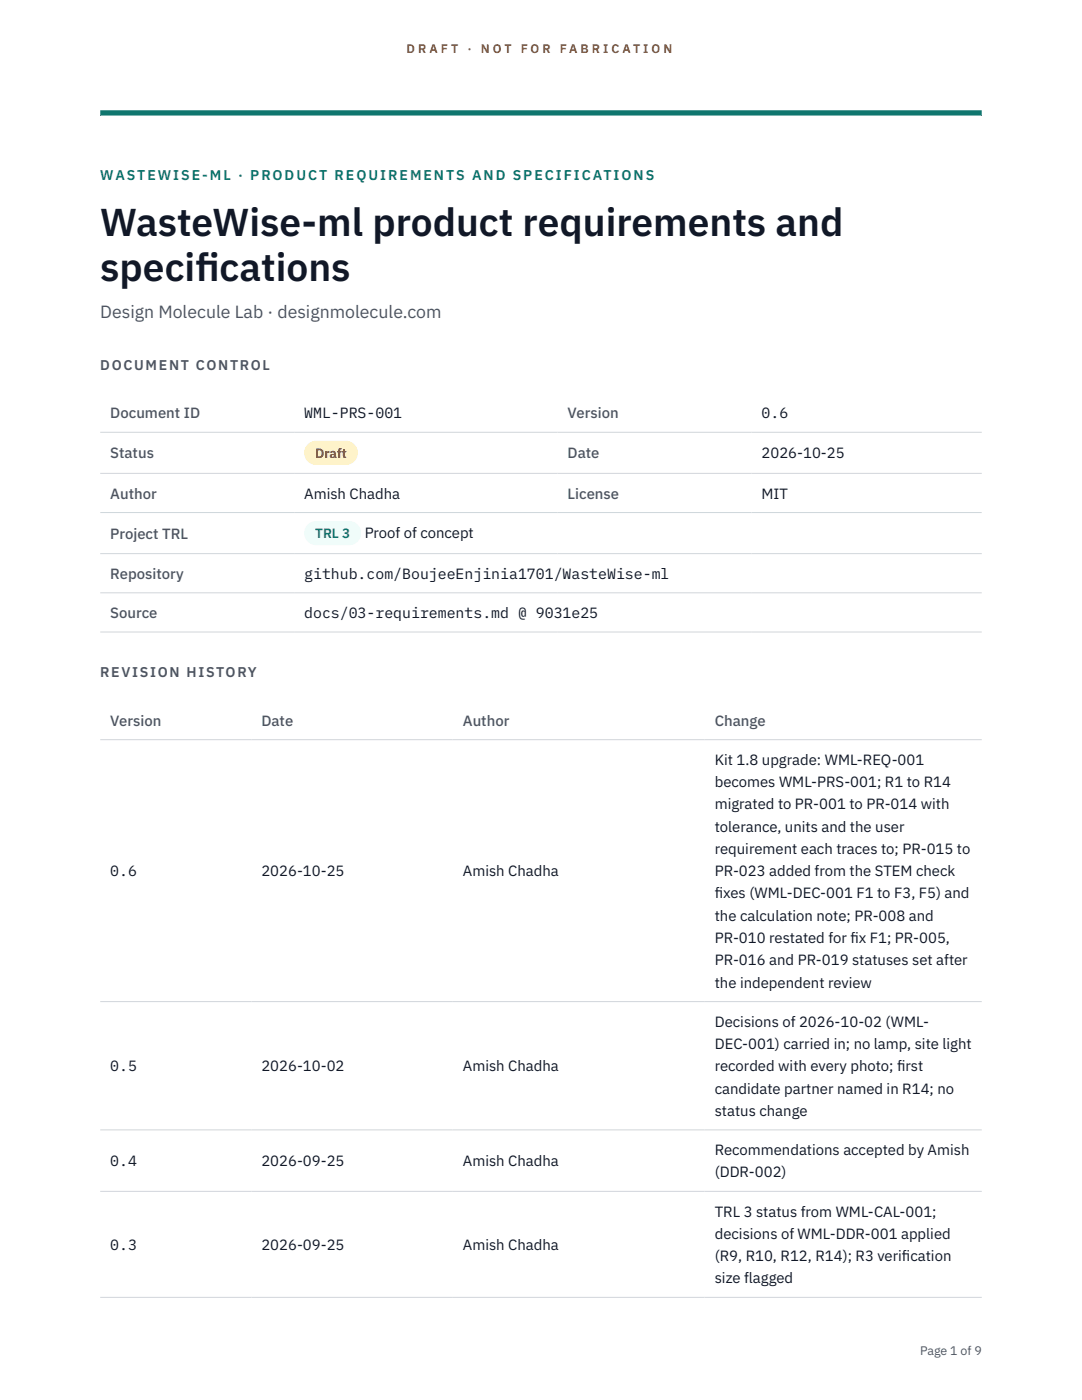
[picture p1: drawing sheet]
<svg xmlns="http://www.w3.org/2000/svg" width="216mm" height="279mm" viewBox="0 0 216 279" stroke-linecap="round" stroke-linejoin="round" font-family="sans-serif">
<defs><g id="words">
<g font-size="7.8" fill="#111827">
<text x="20" y="47.1">WasteWise-ml product requirements and</text>
<text x="20" y="56">specif</text>
<text x="39" y="56">ications</text>
</g>
<text font-size="3.5" fill="#4b5563" x="20" y="63.5">Design Molecule Lab · designmolecule.com</text>
<g font-size="3" fill="#4b5563">
<text x="22" y="83.5">Document ID</text>
<text x="113.3" y="83.5">Version</text>
<text x="22" y="91.5">Status</text>
<text x="113.3" y="91.5">Date</text>
<text x="22" y="99.5">Author</text>
<text x="113.3" y="99.5">License</text>
<text x="22" y="107.5">Project TRL</text>
<text x="22" y="115.5">Repository</text>
<text x="22" y="123.3">Source</text>
<text x="22" y="144.8">Version</text>
<text x="52.2" y="144.8">Date</text>
<text x="92.4" y="144.8">Author</text>
<text x="142.6" y="144.8">Change</text>
</g>
<g font-size="3" fill="#111827">
<text x="60.7" y="83.5">WML-PRS-001</text>
<text x="152" y="83.5">0.6</text>
<text x="152" y="91.5">2026-10-25</text>
<text x="60.7" y="99.5">Amish Chadha</text>
<text x="152" y="99.5">MIT</text>
<text x="72.8" y="107.4">Proof of concept</text>
<text x="60.7" y="115.5">github.com/BoujeeEnjinia1701/WasteWise-ml</text>
<text x="60.7" y="123.3">docs/03-requirements.md @ 9031e25</text>
<text x="142.6" y="152.6">Kit 1.8 upgrade: WML-REQ-001</text>
<text x="142.6" y="157.1">becomes WML-PRS-001; R1 to R14</text>
<text x="142.6" y="161.5">migrated to PR-001 to PR-014 with</text>
<text x="142.6" y="166">tolerance, units and the user</text>
<text x="142.6" y="170.4">requirement each traces to; PR-015 to</text>
<text x="22" y="174.9">0.6</text>
<text x="52.2" y="174.9">2026-10-25</text>
<text x="92.4" y="174.9">Amish Chadha</text>
<text x="142.6" y="174.9">PR-023 added from the STEM check</text>
<text x="142.6" y="179.3">f</text>
<text x="142.6" y="179.3">ixes (WML-DEC-001 F1 to F3, F5) and</text>
<text x="142.6" y="183.8">the calculation note; PR-008 and</text>
<text x="142.6" y="188.2">PR-010 restated for f</text>
<text x="169.7" y="188.2">ix F1; PR-005,</text>
<text x="142.6" y="192.6">PR-016 and PR-019 statuses set after</text>
<text x="142.6" y="197.1">the independent review</text>
<text x="142.6" y="204.9">Decisions of 2026-10-02 (WML-</text>
<text x="142.6" y="209.4">DEC-001) carried in; no lamp, site light</text>
<text x="22" y="213.8">0.5</text>
<text x="52.2" y="213.8">2026-10-02</text>
<text x="92.4" y="213.8">Amish Chadha</text>
<text x="142.6" y="213.8">recorded with every photo; f</text>
<text x="179" y="213.8">irst</text>
<text x="142.6" y="218.2">candidate partner named in R14; no</text>
<text x="142.6" y="222.7">status change</text>
<text x="22" y="232.7">0.4</text>
<text x="52.2" y="232.7">2026-09-25</text>
<text x="92.4" y="232.7">Amish Chadha</text>
<text x="142.6" y="230.5">Recommendations accepted by Amish</text>
<text x="142.6" y="235">(DDR-002)</text>
<text x="142.6" y="242.8">TRL 3 status from WML-CAL-001;</text>
<text x="22" y="249.5">0.3</text>
<text x="52.2" y="249.5">2026-09-25</text>
<text x="92.4" y="249.5">Amish Chadha</text>
<text x="142.6" y="247.2">decisions of WML-DDR-001 applied</text>
<text x="142.6" y="251.7">(R9, R10, R12, R14); R3 verif</text>
<text x="180" y="251.7">ication</text>
<text x="142.6" y="256.1">size flagged</text>
</g>
<text font-size="2.8" fill="#0f766e" x="20" y="36">WASTEWISE-ML · PRODUCT REQUIREMENTS AND SPECIFICATIONS</text>
<g font-size="2.8" fill="#4b5563">
<text x="20" y="73.8">DOCUMENT CONTROL</text>
<text x="20" y="135.1">REVISION HISTORY</text>
</g>
<text font-size="2.7" fill="#92400e" x="62.9" y="91.4">Draft</text>
<text font-size="2.7" fill="#0f766e" x="62.9" y="107.4">TRL 3</text>
<g font-size="2.5" fill="#b45309">
<text x="81.1" y="10.5">D R A F T</text>
<text x="93.3" y="10.5">·</text>
<text x="95.9" y="10.5">N O T</text>
<text x="103.9" y="10.5">F O R</text>
<text x="111.7" y="10.5">F A B R I C A T I O N</text>
</g>
<text font-size="2.5" fill="#4b5563" x="183.6" y="270.3">Page 1 of 9</text>
</g></defs>
<path d="M20 23.1h175.9zM20 22h175.9v1.1h-175.9z" fill-rule="evenodd" fill="#0f766e"/>
<path d="M20 86.3h175.9M20 94.5h175.9M20 102.3h175.9M20 110.5h175.9M20 118.3h175.9M20 126.1h175.9M20 147.6h175.9M20 199.9h175.9M20 225.5h175.9M20 237.8h175.9M20 258.9h175.9" fill="none" stroke="#d1d5db" stroke-width=".2"/>
<path d="M60.7 88h10.7v4.8h-10.7z" fill="#fef3c7"/>
<path d="M60.7 104h11.4v4.8h-11.4z" fill="#f0fdfa"/>
<use href="#words"/>
</svg>
